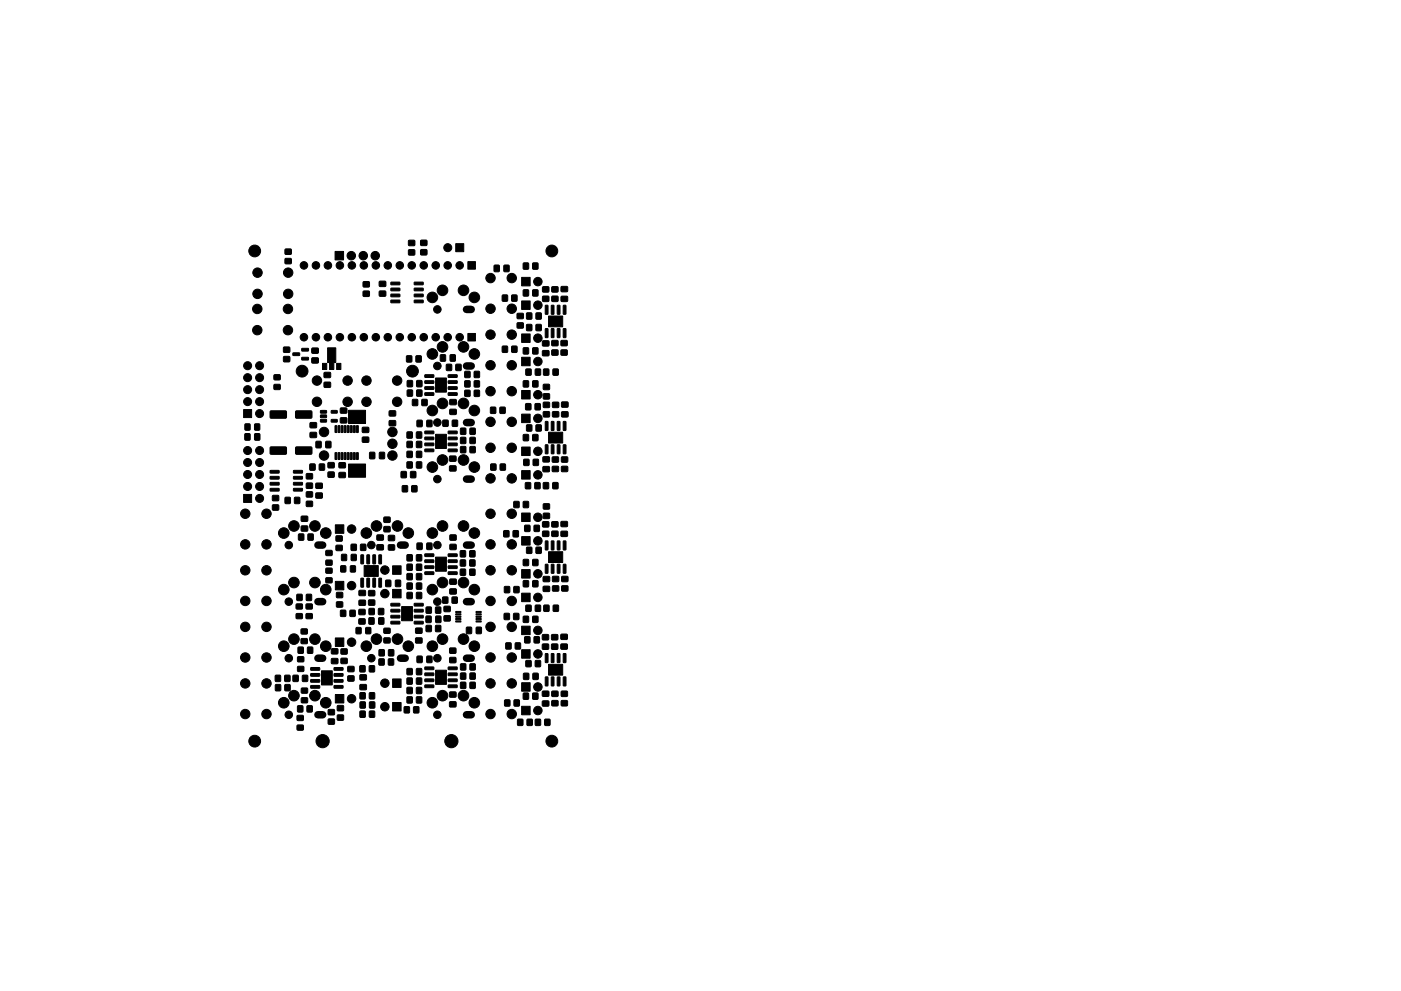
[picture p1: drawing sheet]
<svg xmlns="http://www.w3.org/2000/svg" width="297mm" height="210mm" viewBox="0 0 297 210" stroke-linecap="round" stroke-linejoin="round" font-family="sans-serif">
<g fill="#000" stroke="#000" stroke-width=".21">
<path d="M60.5 52.9h1.2v1h-1.2zM60.5 54.9h1.2v1h-1.2zM71 53.3h1.8v1.8h-1.8zM80.4 59.7h1.4v1h-1.4zM86.6 51h1.3v1.1h-1.3zM86.6 53h1.3v1.1h-1.3zM89.2 51h1.3v1.1h-1.3zM89.2 53h1.3v1.1h-1.3zM96.6 51.7h1.7v1.7h-1.7zM99.2 55.5h1.6v1.6h-1.6zM104.8 56.3h1v1.3h-1zM106.9 56.3h1v1.3h-1z"/>
<path d="M111 55.8h1v1.3h-1zM113 55.8h1v1.3h-1zM60.1 73.7h1.3v1h-1.3zM60.1 75.7h1.3v1h-1.3zM62.1 74.9h1.4v.5h-1.3zM64 73.9h1.3l.1 .5-1.4 .1zM64 75.8h1.3l.1 .5-1.4 .1zM66.1 73.9h1.4v1h-1.4zM66.1 76h1.4v1h-1.4zM68.4 77.1h.9v1.3h-.9zM68.7 79h1.4v1.1h-1.4zM69.5 73.8h1.7v3.1h-.4v1.5h-.9v-1.5h-.4z"/>
<path d="M71.4 77.1h.9v1.3h-.9zM77 61.8h1.3v1.1h-1.3zM77 59.8h1.3v1.1h-1.3zM80.4 61.8h1.4v1h-1.4zM82.9 63.7h1.8l.1 .5h-1.9zM82.9 62.4h1.8l.1 .5-1.9 .1zM82.9 61.2l1.8-.1 .1 .5-1.9 .1zM82.9 59.9h1.8l.1 .5h-1.9zM86.2 75.5h1.1v1.3h-1.1zM88.2 75.5h1.1v1.3h-1.1zM87.8 59.9h1.9v.5h-1.8zM87.8 61.2l1.9-.1v.5l-1.8 .1z"/>
<path d="M87.8 62.4h1.9v.5l-1.8 .1zM87.8 63.7h1.9v.5h-1.8zM90.1 79.5h1.8l.1 .5-1.9 .1zM93.4 75.3h1v1.3h-1zM95 79.5h1.9v.5l-1.8 .1zM94.7 77.3h1v1.3h-1zM95.5 75.3h1v1.3h-1zM96.7 77.3h1v1.3h-1zM98.6 78.8h1v1.3h-1zM100.6 78.8h1v1.3h-1zM99.2 70.7h1.6v1.6h-1.6zM106.5 62.6h1.1v1.3h-1.1z"/>
<path d="M106.5 73.5h1.1v1.2h-1.1zM108.5 62.6h1.1v1.3h-1.1zM108.5 73.5h1.1v1.2h-1.1zM109.7 68.5h1.2v1.1h-1.2zM109.7 66.5h1.2v1.1h-1.2zM110.6 58.8h1.8v1.8h-1.8zM110.6 70.8h1.8v1.8h-1.8zM110.6 63.8h1.8v1.8h-1.8zM110.6 75.8h1.8v1.8h-1.8zM111.5 78.3h1.1v1.3h-1.1zM111.7 68.9h1v1.2h-1zM111 61.5h1v1.3h-1z"/>
<path d="M111 73.8h1v1.3h-1zM111.7 66.4h1v1.3h-1zM113.5 78.3h1.1v1.3h-1.1zM113.7 68.9h1v1.2h-1zM113 61.5h1v1.3h-1zM113 73.8h1v1.3h-1zM113.7 66.4h1v1.3h-1zM115.1 62.9h1.2v1h-1.2zM115.1 60.9h1.2v1h-1.2zM115.6 64.8h.6l-.1 1.9-.5-.1zM115.6 69.7l.6 .1-.1 1.8h-.5zM115 72.3h1.4v1.1h-1.4z"/>
<path d="M115 74.4h1.4v1.1h-1.4zM116.3 67.1h3v2.2h-3zM115.3 78.3h1v1.3h-1zM117 62.9h1.3v1h-1.3zM117 60.9h1.3v1h-1.3zM116.9 64.8h.6l-.1 1.9-.5-.1zM116.9 69.7l.6 .1-.1 1.8h-.5zM117 72.3h1.3v1h-1.3zM117 74.3h1.3v1h-1.3zM117.3 78.3h1v1.3h-1zM118.2 64.8h.5l-.1 1.9-.5-.1zM118.2 69.7l.5 .1-.1 1.8h-.5z"/>
<path d="M119.4 64.8h.6l-.1 1.9-.5-.1zM119.4 69.7l.6 .1-.1 1.8h-.5zM119 72.3h1.2v1h-1.2zM119 74.3h1.2v1h-1.2zM119 60.8h1.3v1.1h-1.3zM119 62.9h1.3v1h-1.3zM51.6 86.9h1.7v1.7h-1.7zM51.9 92h1.1v1.4h-1.1zM52 90h1v1.2h-1zM54 90h1v1.2h-1zM54 92h1.1v1.4h-1.1zM57.3 99.8h1.8l.1 .5-1.9 .1z"/>
<path d="M57.3 94.9l3.3-.1 .1 .2v1.2l-.2 .2h-3.1l-.1-.3zM58.1 81.6h1.3v1h-1.3zM58.1 79.5h1.3v1.1h-1.3zM57.3 87.2h3.3l.1 .2v1.2l-.2 .1h-3.1l-.1-.2zM62.2 99.8h1.9v.5l-1.8 .1zM62.7 94.9l3.3-.1 .1 .2v1.2l-.2 .2h-3.1l-.1-.3zM65.7 98.5h1.1v1.2h-1.1zM62.7 87.2h3.3l.1 .2v1.2l-.2 .1h-3.1l-.1-.2zM65.8 89.7h1.3v1h-1.3zM65.8 91.8h1.3v1h-1.3zM67.7 98.5h1.1v1.2h-1.1zM68 89h1.2v.5l-1.2 .1z"/>
<path d="M68 88.1l1.2-.1v.5l-1.2 .1zM68 87.1h1.2v.5l-1.2 .1zM67 93.7h1.1v1.3h-1.1zM69.6 98.2h1.2v1h-1.2zM68.7 81.1h1.4v1.1h-1.4zM69.1 93.7h1v1.3h-1zM70.2 87.1h1.2l.1 .5-1.2 .1zM70.2 89h1.2l.1 .5-1.2 .1zM71.1 96.1h.3v1.4l-.4-.1zM71.1 90.3l.3 .1v1.4l-.4-.1zM71.7 96.1h.4l-.1 1.4-.3-.1zM71.7 90.3l.4 .1-.1 1.4-.3-.1z"/>
<path d="M72.4 96.1h.3v1.4l-.4-.1zM72.4 90.3l.3 .1v1.4l-.4-.1zM71.9 98.2h1.3v1h-1.3zM73 96.1h.4l-.1 1.4-.3-.1zM73 90.3l.4 .1-.1 1.4-.3-.1zM72.2 86.6h1.3v1h-1.3zM72.2 88.7h1.3v1h-1.3zM73.7 96.1h.3v1.4l-.4-.1zM73.7 90.3l.3 .1v1.4l-.4-.1zM74.3 96.1h.4l-.1 1.4-.3-.1zM74.3 90.3l.4 .1-.1 1.4-.3-.1zM75 96.1h.3v1.4l-.4-.1z"/>
<path d="M75 90.3l.3 .1v1.4l-.4-.1zM75.6 96.1h.4l-.1 1.4-.3-.1zM75.6 90.3l.4 .1-.1 1.4-.3-.1zM73.9 87h3.6v2.8h-3.6zM76.8 90.7h1.4v1h-1.4zM76.8 92.8h1.4v1h-1.4zM78.4 96h1v1.3h-1zM80.5 96h1v1.3h-1zM82.5 89.3h1.4v1h-1.4zM82.5 87.2h1.4v1h-1.4zM86.3 95.8h1.1v1.2h-1.1zM86.3 98h1.1v1.3h-1.1z"/>
<path d="M86.3 91.7h1.1v1.2h-1.1zM86.3 93.7h1.1v1.2h-1.1zM86.4 82.8h1v1.2h-1zM86.4 80.8h1v1.2h-1zM88.4 89.2h1.1v1.3h-1.1zM87.5 84.8h1v1.2h-1zM88.3 95.8h1.1v1.2h-1.1zM88.3 98h1.1v1.3h-1.1zM88.3 91.7h1.1v1.2h-1.1zM88.3 93.7h1.1v1.2h-1.1zM88.4 82.8h1v1.2h-1zM88.4 80.8h1v1.2h-1z"/>
<path d="M90.1 95.3h1.8l.1 .5h-1.9zM90.1 94h1.8l.1 .5-1.9 .1zM90.1 92.8l1.8-.1 .1 .5-1.9 .1zM90.1 91.5h1.8l.1 .5h-1.9zM90.1 83.3h1.8l.1 .5-1.9 .1zM90.1 82.1l1.8-.1 .1 .5-1.9 .1zM90.1 80.8h1.8l.1 .5-1.9 .1zM90.5 89.2h1.1v1.3h-1.1zM89.5 84.8h1v1.2h-1zM92.4 92.1h2.2v3h-2.2zM92.4 80.2h2.2v3h-2.2zM95 91.5h1.9v.5h-1.8z"/>
<path d="M95 92.8l1.9-.1v.5l-1.8 .1zM95 94h1.9v.5l-1.8 .1zM95 95.3h1.9v.5h-1.8zM95 80.8h1.9v.5l-1.8 .1zM95 82.1l1.9-.1v.5l-1.8 .1zM95 83.3h1.9v.5l-1.8 .1zM93.9 89.2h1.1v1.2h-1.1zM95.3 96.8h1.4v1h-1.4zM95.3 98.9h1.4v1h-1.4zM95.4 84.8h1.3v1h-1.3zM95.4 86.9h1.3v1h-1.3zM95.9 89.2h1.1v1.2h-1.1z"/>
<path d="M97.7 90.9h1v1.2h-1zM97.7 92.8h1v1.3h-1zM97.7 94.8h1v1.2h-1zM98.6 80.8h1v1.3h-1zM99.7 90.9h1v1.2h-1zM99.7 92.8h1v1.3h-1zM99.7 94.8h1v1.2h-1zM98.6 82.8h1v1.3h-1zM100.6 80.8h1v1.3h-1zM100.6 82.8h1v1.3h-1zM104 86.4h1.1v1.3h-1.1zM104.1 98.5h1v1.2h-1z"/>
<path d="M106 86.4h1.1v1.3h-1.1zM106.1 98.5h1v1.2h-1zM110.6 87.9h1.8v1.8h-1.8zM110.6 94.8h1.8v1.8h-1.8zM110.6 82.8h1.8v1.8h-1.8zM111 92.2h1v1.3h-1zM111 80.8h1v1.3h-1zM111.5 85.7h1v1.2h-1zM111.1 97.5h1v1.2h-1zM111.7 90.2h1v1.2h-1zM113 92.2h1v1.3h-1zM113 80.8h1v1.3h-1z"/>
<path d="M113.5 85.7h1v1.2h-1zM113.1 97.5h1v1.2h-1zM113.7 90.2h1v1.2h-1zM115.2 83.6h1.3v1h-1.3zM115.2 81.6h1.3v1h-1.3zM115.2 87.4h1.3v1h-1.3zM115.2 85.4h1.3v1h-1.3zM115.6 89.4l.6 .1-.1 1.8h-.5zM115.6 94.4h.6l-.1 1.9-.5-.1zM115.1 96.9h1.4v1.1h-1.4zM115.1 99h1.4v1.1h-1.4zM116.3 91.7h3v2.3h-3z"/>
<path d="M116.9 89.4l.6 .1-.1 1.8h-.5zM116.9 94.4h.6l-.1 1.9-.5-.1zM117.2 87.4h1.2v1h-1.2zM117.2 85.4h1.2v1h-1.2zM117.1 97h1.3v1h-1.3zM117.1 99h1.3v1h-1.3zM118.2 89.4l.5 .1-.1 1.8h-.5zM118.2 94.4h.5l-.1 1.9-.5-.1zM119.4 89.4l.6 .1-.1 1.8h-.5zM119.4 94.4h.6l-.1 1.9-.5-.1zM119.1 97h1.2v1h-1.2zM119.1 99h1.2v1h-1.2z"/>
<path d="M119.1 85.3h1.3v1.1h-1.3zM119.1 87.4h1.3v1h-1.3zM51.6 104.9h1.7v1.7h-1.7zM57.3 103.6h1.8l.1 .5-1.9 .1zM57.3 102.4l1.8-.1 .1 .5-1.9 .1zM57.3 101.1h1.8l.1 .5-1.9 .1zM57.8 105.1h1.3v1.1h-1.3zM57.8 107.1h1.3v1.1h-1.3zM60.5 105.5h1v1.3h-1zM62.2 101.1h1.9v.5l-1.8 .1zM62.2 102.4l1.9-.1v.5l-1.8 .1zM62.2 103.6h1.9v.5l-1.8 .1z"/>
<path d="M62.5 105.5h1v1.3h-1zM63.3 113.3h1.1v1.3h-1.1zM63.9 109.5h1.3v1.1h-1.3zM63.9 111.6h1.3v1.1h-1.3zM65 102.5h1.2v1.1h-1.2zM65 100.5h1.2v1.1h-1.2zM65.3 113.3h1.1v1.3h-1.1zM65 104.4h1.2v1h-1.2zM65 106.4h1.2v1h-1.2zM67 102.5h1.3v1.1h-1.3zM67 104.6h1.3v1.1h-1.3zM69.1 118.9h1.3v1h-1.3z"/>
<path d="M69.1 116.8h1.3v1h-1.3zM69.6 100.2h1.2v1h-1.2zM71.1 111.3h1.8v1.8h-1.8zM71.3 115.7h1.2v1.1h-1.2zM71.3 113.7h1.2v1.1h-1.2zM71.9 100.3h1.3v1h-1.3zM72.4 117.6h1.1v1.3h-1.1zM74.5 115.5h1v1.3h-1zM74.5 117.6h1v1.3h-1zM76.5 115.5h1v1.3h-1zM76.5 117.7l.6 .1-.1 1.8h-.5zM73.9 98.4h3.6v2.8h-3.6z"/>
<path d="M77.8 117.7l.6 .1-.1 1.8h-.5zM79.1 117.7l.5 .1-.1 1.8h-.5zM79.9 115.6h1.4v1h-1.4zM79.9 113.5h1.4v1.1h-1.4zM80.3 117.7l.6 .1-.1 1.8h-.5zM81.4 109.7h1.3v1.1h-1.3zM81.4 111.7h1.3v1.1h-1.3zM82.4 115.6h1.2v1.1h-1.2zM82.4 113.6h1.2v1.1h-1.2zM85.1 100.1h1v1.2h-1zM85.3 103.1h1.1v1.2h-1.1zM86.3 117.7h1.1v1.3h-1.1z"/>
<path d="M87.1 100.1h1v1.2h-1zM88.4 115.2h1.1v1.4h-1.1zM87.3 103.1h1.1v1.2h-1.1zM88.3 117.7h1.1v1.3h-1.1zM90.1 118.8h1.8l.1 .5-1.9 .1zM90.1 117.5h1.8l.1 .5-1.9 .1zM90.5 115.2h1.1v1.4h-1.1zM95 117.5h1.9v.5l-1.8 .1zM95 118.8h1.9v.5l-1.8 .1zM95.4 115.5h1.3v1.1h-1.3zM95.4 113.5h1.3v1.1h-1.3zM97.6 118.8h1.1v1.3h-1.1z"/>
<path d="M97.6 116.9h1.1v1.2h-1.1zM99.6 118.8h1.1v1.3h-1.1zM99.6 116.9h1.1v1.2h-1.1zM106.8 112.6h1.1v1.3h-1.1zM108.8 112.6h1.1v1.3h-1.1zM109 106.4h1v1.3h-1zM110.6 99.8h1.8v1.8h-1.8zM110.6 113.8h1.8v1.8h-1.8zM110.6 108.8h1.8v1.8h-1.8zM111.3 111.5h1v1.2h-1zM111.4 102.4h1.1v1.3h-1.1zM111 118.7h1v1.3h-1z"/>
<path d="M111 106.4h1v1.3h-1zM111.7 116.1h1v1.3h-1zM113.3 111.5h1v1.2h-1zM113.4 102.4h1.1v1.3h-1.1zM113 118.7h1v1.3h-1zM113.7 116.1h1v1.3h-1zM115.1 112.7h1.2v1.1h-1.2zM115.1 110.7h1.2v1.1h-1.2zM115.2 108.9h1.3v1.1h-1.3zM115.2 106.9h1.3v1.1h-1.3zM115.6 114.8h.6l-.1 1.9-.5-.1zM115.6 119.7l.6 .1-.1 1.8h-.5z"/>
<path d="M116.3 117.1h3v2.2h-3zM115.2 102.4h1.1v1.3h-1.1zM117 112.7h1.3v1.1h-1.3zM117 110.7h1.3v1.1h-1.3zM116.9 114.8h.6l-.1 1.9-.5-.1zM116.9 119.7l.6 .1-.1 1.8h-.5zM117.2 102.4h1.1v1.3h-1.1zM118.2 114.8h.5l-.1 1.9-.5-.1zM118.2 119.7l.5 .1-.1 1.8h-.5zM119.4 114.8h.6l-.1 1.9-.5-.1zM119.4 119.7l.6 .1-.1 1.8h-.5zM119 110.7h1.3v1h-1.3z"/>
<path d="M119 112.7h1.3v1.1h-1.3zM63 126.1h1v1.3h-1zM63.2 137.3h1.1v1.3h-1.1zM62.8 128.2h1.3v1h-1.3zM62.8 130.2h1.3v1h-1.3zM63.9 135.5h1.2v1h-1.2zM63.9 133.5h1.2v1h-1.2zM65 126.1h1v1.3h-1zM64.9 130.2h1.3v1h-1.3zM64.9 128.2h1.3v1h-1.3zM65.2 137.3h1.1v1.3h-1.1zM69.1 122.6h1.3v1h-1.3z"/>
<path d="M69.1 120.6h1.3v1h-1.3zM71.1 135.3h1.8v1.8h-1.8zM71.1 123.3h1.8v1.8h-1.8zM70.3 137.7h1.3v1h-1.3zM70.3 139.7h1.3v1.1h-1.3zM71.4 127.7h1.2v1.1h-1.2zM71.4 125.7h1.2v1.1h-1.2zM72.2 129.5h1.1v1.3h-1.1zM72.3 120.1h1v1.2h-1zM72.3 137.7h1.3v1.1h-1.3zM74.2 129.5h1.1v1.3h-1.1zM74.3 120.1h1v1.2h-1z"/>
<path d="M76.1 131.3h1.3v1.1h-1.3zM76.1 129.3h1.3v1.1h-1.3zM76.1 127.4h1.4v1h-1.4zM76.1 125.3h1.4v1h-1.4zM75.5 133.2h1v1.2h-1zM76.5 122.7h.6l-.1 1.9-.5-.1zM77.8 122.7h.6l-.1 1.9-.5-.1zM78.2 131.1h1.1v1.3h-1.1zM77.6 133.2h1v1.2h-1zM79.1 122.7h.5l-.1 1.9-.5-.1zM78.2 125.3h1.2v1.1h-1.2zM78.2 127.3h1.2v1.1h-1.2z"/>
<path d="M78.3 129.1h1v1.3h-1zM77.2 120h3v2.3h-3zM80.3 131.1h1.1v1.3h-1.1zM80.4 139.8h1v1.3h-1zM80.3 122.7h.6l-.1 1.9-.5-.1zM80.3 129.1h1v1.3h-1zM80.4 137.9h1.1v1.2h-1.1zM81.4 135.4h1.3v1h-1.3zM81.4 133.3h1.3v1h-1.3zM81.8 123.1h1v1.3h-1zM82.4 139.8h1v1.3h-1zM82.4 137.9h1.1v1.2h-1.1z"/>
<path d="M83.9 123.1h1v1.3h-1zM82.9 131.8h1.8l.1 .5-1.9 .1zM82.9 130.6l1.8-.1 .1 .5-1.9 .1zM82.9 129.3h1.8l.1 .5-1.9 .1zM82.9 128h1.8l.1 .5-1.9 .1zM83.2 120h1.8v1.8h-1.8zM83.2 125h1.8v1.8h-1.8zM86.3 125.7h1.1v1.3h-1.1zM85.2 128.7h2.2v3h-2.2zM86.3 121.7h1.1v1.3h-1.1zM86.3 119.7h1.1v1.3h-1.1zM86.3 123.7h1.1v1.3h-1.1z"/>
<path d="M88.3 125.7h1.1v1.3h-1.1zM88.1 135.4h1.4v1h-1.4zM88.1 133.3h1.4v1h-1.4zM88.4 139.2h1.1v1.4h-1.1zM88.3 121.7h1.1v1.3h-1.1zM88.3 119.7h1.1v1.3h-1.1zM88.3 123.7h1.1v1.3h-1.1zM87.8 128h1.9v.5l-1.8 .1zM87.8 129.3h1.9v.5l-1.8 .1zM87.8 130.6l1.9-.1v.5l-1.8 .1zM87.8 131.8h1.9v.5l-1.8 .1zM90.1 121.3h1.8l.1 .5-1.9 .1z"/>
<path d="M90.1 120.1l1.8-.1 .1 .5-1.9 .1zM90.3 130.7h1.1v1.4h-1.1zM90.4 132.7h1v1.3h-1zM90.5 139.2h1.1v1.4h-1.1zM90.4 128.8h1v1.3h-1zM92.4 132.7h1v1.3h-1zM92.4 130.7h1.1v1.4h-1.1zM92.4 118.2h2.2v3h-2.2zM92.4 128.8h1v1.3h-1zM93.9 126.7h1v1.3h-1zM94.2 130.7h1.2v1h-1.2zM94.2 128.7h1.2v1h-1.2z"/>
<path d="M95 120.1l1.9-.1v.5l-1.8 .1zM95 121.3h1.9v.5l-1.8 .1zM95.4 137.5h1.2v1.1h-1.2zM95.9 126.7h1v1.3h-1zM95.4 122.9h1.3v1h-1.3zM95.4 125h1.3v1h-1.3zM96.6 131.7h1.1v.3h-1.1zM96.6 131.2h1.1v.3h-1.1zM96.6 130.7h1.1v.3h-1.1zM96.6 130.2h1.1v.3h-1.1zM96.6 129.7h1.1v.3h-1.1zM97.6 120.8h1.1v1.2h-1.1z"/>
<path d="M99.6 120.8h1.1v1.2h-1.1zM98.9 133.1h1.1v1.3h-1.1zM100.9 129.7h1.1v.3h-1.1zM100.9 130.2h1.1v.3h-1.1zM100.9 130.7h1.1v.3h-1.1zM100.9 131.2h1.1v.3h-1.1zM100.9 131.7h1.1v.3h-1.1zM101 133.1h1v1.3h-1zM107 124.5h1v1.2h-1zM107.3 136.4h1v1.3h-1zM106.9 130.2h1.1v1.2h-1.1zM109 124.5h1v1.2h-1z"/>
<path d="M109.3 136.4h1v1.3h-1zM108.9 130.2h1.1v1.2h-1.1zM110.6 137.8h1.8v1.8h-1.8zM110.6 120.8h1.8v1.8h-1.8zM110.6 132.8h1.8v1.8h-1.8zM110.6 125.8h1.8v1.8h-1.8zM111 123.2h1v1.3h-1zM111.5 128.4h1.1v1.3h-1.1zM111 130.8h1v1.2h-1zM111.3 135.1h1v1.3h-1zM113 123.2h1v1.3h-1zM113.5 128.4h1.1v1.3h-1.1z"/>
<path d="M113 130.8h1v1.2h-1zM113.3 135.1h1v1.3h-1zM115 136.7h1.3v1h-1.3zM115 134.7h1.3v1h-1.3zM115.6 138.7h.6l-.1 1.9-.5-.1zM115.2 122.3h1.3v1.1h-1.3zM115.2 124.4h1.3v1.1h-1.3zM115.3 128.4h1.1v1.3h-1.1zM117 136.7h1.2v1h-1.2zM117 134.7h1.2v1h-1.2zM116.9 138.7h.6l-.1 1.9-.5-.1zM117.2 122.3h1.2v1.1h-1.2z"/>
<path d="M117.2 124.3h1.2v1.1h-1.2zM117.3 128.4h1.1v1.3h-1.1zM118.2 138.7h.5l-.1 1.9-.5-.1zM119.4 138.7h.6l-.1 1.9-.5-.1zM118.9 134.6h1.4v1h-1.4zM118.9 136.7h1.4v1h-1.4zM119.1 122.3h1.3v1.1h-1.3zM119.1 124.3h1.3v1.1h-1.3zM58.4 143.3h1.1v1.3h-1.1zM58.4 145.3h1.1v1.2h-1.1zM60.4 143.3h1.1v1.3h-1.1zM60.4 145.3h1.1v1.2h-1.1z"/>
<path d="M62.1 143.3h1.1v1.3h-1.1zM63.1 149.8h1.1v1.2h-1.1zM63.1 141.4h1.3v1h-1.3zM63.1 139.4h1.3v1h-1.3zM64.1 143.3h1.1v1.3h-1.1zM63 151.8h1.3v1h-1.3zM63 153.9h1.3v1h-1.3zM63.9 146h1.3v1h-1.3zM63.9 148.1h1.3v1h-1.3zM65.1 149.8h1.1v1.2h-1.1zM65.9 145.5l1.8-.1 .1 .5-1.9 .1zM65.9 144.2h1.8l.1 .5h-1.9z"/>
<path d="M65.9 142.9h1.8l.1 .5-1.9 .1zM65.9 141.7l1.8-.1 .1 .5-1.9 .1zM68.2 142.3h2.2v3h-2.2zM69.6 150.6h1.3v1h-1.3zM69.6 152.6h1.3v1h-1.3zM71.1 147.3h1.8v1.8h-1.8zM71.5 151.7h1.3v1.1h-1.3zM71.5 149.7h1.3v1.1h-1.3zM72.3 139.7h1.3v1.1h-1.3zM70.8 141.7l1.9-.1v.5l-1.8 .1zM70.8 142.9h1.9v.5l-1.8 .1zM70.8 144.2h1.9v.5h-1.8z"/>
<path d="M70.8 145.5l1.9-.1v.5l-1.8 .1zM73.8 143.4h1.2v1.1h-1.2zM73.8 141.4h1.2v1.1h-1.2zM76.3 147h1.1v1.3h-1.1zM76.3 150.9h1.1v1.3h-1.1zM76.4 148.9h1v1.3h-1zM76.3 145.3h1.4v1h-1.4zM76.3 143.2h1.4v1h-1.4zM76.3 141.3h1.1v1.2h-1.1zM78.3 147h1.1v1.3h-1.1zM78.3 150.9h1.1v1.3h-1.1zM78.4 148.9h1v1.3h-1z"/>
<path d="M78.3 141.3h1.1v1.2h-1.1zM83.2 149h1.8v1.8h-1.8zM83.2 144h1.8v1.8h-1.8zM85.7 150h1.1v1.2h-1.1zM86.3 143.9h1.1v1.2h-1.1zM86.3 141.9h1.1v1.2h-1.1zM86.3 145.9h1.1v1.2h-1.1zM86.3 147.9h1.1v1.2h-1.1zM87.7 150h1.1v1.2h-1.1zM88.3 143.9h1.1v1.2h-1.1zM88.3 141.9h1.1v1.2h-1.1zM88.3 145.9h1.1v1.2h-1.1z"/>
<path d="M88.3 147.9h1.1v1.2h-1.1zM90.1 145.3h1.8l.1 .5-1.9 .1zM90.1 144.1l1.8-.1 .1 .5-1.9 .1zM90.1 142.8h1.8l.1 .5-1.9 .1zM90.1 141.5h1.8l.1 .5-1.9 .1zM92.4 142.2h2.2v3h-2.2zM95 141.5h1.9v.5l-1.8 .1zM95 142.8h1.9v.5l-1.8 .1zM95 144.1l1.9-.1v.5l-1.8 .1zM95 145.3h1.9v.5l-1.8 .1zM95.4 139.5h1.2v1.1h-1.2zM95.3 146.8h1.4v1.1h-1.4z"/>
<path d="M95.3 148.9h1.4v1.1h-1.4zM97.7 144.8h1v1.2h-1zM97.7 142.8h1v1.3h-1zM97.7 140.9h1v1.2h-1zM99.7 144.8h1v1.2h-1zM99.7 142.8h1v1.3h-1zM99.7 140.9h1v1.2h-1zM107 148.5h1.1v1.3h-1.1zM109 148.5h1.1v1.3h-1.1zM109.8 152.6h1v1.3h-1zM110.6 144.8h1.8v1.8h-1.8zM110.6 149.8h1.8v1.8h-1.8z"/>
<path d="M111 147.1h1v1.2h-1zM111.5 140.2h1.1v1.2h-1.1zM111.8 152.6h1v1.3h-1zM111 142.9h1.1v1.2h-1.1zM113 147.1h1v1.2h-1zM113.5 140.2h1.1v1.2h-1.1zM113 142.9h1.1v1.2h-1.1zM113.5 152.6h1.1v1.3h-1.1zM115.6 143.6l.6 .1-.1 1.8h-.5zM115 146.7h1.3v1h-1.3zM115 148.7h1.3v1.1h-1.3zM116.3 141h3v2.2h-3z"/>
<path d="M115.5 152.6h1.1v1.3h-1.1zM116.9 143.6l.6 .1-.1 1.8h-.5zM117 146.7h1.3v1h-1.3zM117 148.7h1.3v1h-1.3zM118.2 143.6l.5 .1-.1 1.8h-.5zM119.4 143.6l.6 .1-.1 1.8h-.5zM119 146.7h1.3v1h-1.3zM119 148.7h1.3v1h-1.3z"/>
<circle cx="54" cy="53.2" r="1.25"/>
<circle cx="54.6" cy="57.8" r="1"/>
<circle cx="61.1" cy="57.8" r="1"/>
<circle cx="64.4" cy="56.3" r=".8"/>
<circle cx="67" cy="56.3" r=".8"/>
<circle cx="69.5" cy="56.3" r=".8"/>
<circle cx="72.1" cy="56.3" r=".8"/>
<circle cx="74.5" cy="54.2" r=".9"/>
<circle cx="74.6" cy="56.3" r=".8"/>
<circle cx="77" cy="54.2" r=".9"/>
<circle cx="77.1" cy="56.3" r=".8"/>
<circle cx="79.6" cy="54.2" r=".9"/>
<circle cx="79.7" cy="56.3" r=".8"/>
<circle cx="82.2" cy="56.3" r=".8"/>
<circle cx="84.8" cy="56.3" r=".8"/>
<circle cx="87.3" cy="56.3" r=".8"/>
<circle cx="89.8" cy="56.3" r=".8"/>
<circle cx="92.4" cy="56.3" r=".8"/>
<circle cx="94.9" cy="56.3" r=".8"/>
<circle cx="94.9" cy="52.5" r=".85"/>
<circle cx="97.5" cy="56.3" r=".8"/>
<circle cx="104" cy="59" r="1"/>
<circle cx="108.5" cy="59" r="1"/>
<circle cx="114" cy="59.7" r=".9"/>
<circle cx="117" cy="53.2" r="1.25"/>
<circle cx="52.5" cy="77.6" r=".85"/>
<circle cx="54.5" cy="65.5" r="1"/>
<circle cx="54.5" cy="70" r="1"/>
<circle cx="54.6" cy="62.3" r="1"/>
<circle cx="55" cy="77.6" r=".85"/>
<circle cx="61" cy="65.5" r="1"/>
<circle cx="61" cy="70" r="1"/>
<circle cx="61.1" cy="62.3" r="1"/>
<circle cx="64" cy="78.7" r="1.25"/>
<circle cx="64.4" cy="71.5" r=".8"/>
<circle cx="67" cy="71.5" r=".8"/>
<circle cx="69.5" cy="71.5" r=".8"/>
<circle cx="72.1" cy="71.5" r=".8"/>
<circle cx="74.6" cy="71.5" r=".8"/>
<circle cx="77.1" cy="71.5" r=".8"/>
<circle cx="79.7" cy="71.5" r=".8"/>
<circle cx="82.2" cy="71.5" r=".8"/>
<circle cx="84.8" cy="71.5" r=".8"/>
<circle cx="87.3" cy="71.5" r=".8"/>
<circle cx="87.4" cy="78.7" r="1.25"/>
<circle cx="89.8" cy="71.5" r=".8"/>
<circle cx="91.7" cy="75.1" r="1.13"/>
<circle cx="91.7" cy="63.1" r="1.13"/>
<circle cx="92.4" cy="71.5" r=".8"/>
<circle cx="92.7" cy="77.6" r=".8"/>
<circle cx="92.7" cy="65.6" r=".8"/>
<circle cx="93.8" cy="61.6" r="1.12"/>
<circle cx="93.8" cy="73.6" r="1.13"/>
<circle cx="94.9" cy="71.5" r=".8"/>
<circle cx="97.5" cy="71.5" r=".8"/>
<circle cx="98.3" cy="61.6" r="1.12"/>
<circle cx="98.3" cy="73.6" r="1.13"/>
<circle cx="100.6" cy="75.1" r="1.12"/>
<circle cx="100.6" cy="63.1" r="1.12"/>
<circle cx="104" cy="65.5" r="1"/>
<circle cx="104" cy="77.5" r="1"/>
<circle cx="104" cy="71" r="1"/>
<circle cx="108.5" cy="65.5" r="1"/>
<circle cx="108.5" cy="77.5" r="1"/>
<circle cx="108.5" cy="71" r="1"/>
<circle cx="114" cy="71.7" r=".9"/>
<circle cx="114" cy="64.7" r=".9"/>
<circle cx="114" cy="76.7" r=".9"/>
<circle cx="52.5" cy="95.6" r=".85"/>
<circle cx="52.5" cy="98.1" r=".85"/>
<circle cx="52.5" cy="80.1" r=".85"/>
<circle cx="52.5" cy="82.7" r=".85"/>
<circle cx="52.5" cy="85.2" r=".85"/>
<circle cx="55" cy="98.1" r=".85"/>
<circle cx="55" cy="95.6" r=".85"/>
<circle cx="55" cy="87.7" r=".85"/>
<circle cx="55" cy="85.2" r=".85"/>
<circle cx="55" cy="80.1" r=".85"/>
<circle cx="55" cy="82.7" r=".85"/>
<circle cx="67.2" cy="85.2" r="1"/>
<circle cx="67.2" cy="80.7" r="1"/>
<circle cx="68.7" cy="91.6" r="1"/>
<circle cx="68.7" cy="96.6" r="1"/>
<circle cx="73.7" cy="85.2" r="1"/>
<circle cx="73.7" cy="80.7" r="1"/>
<circle cx="77.7" cy="85.2" r="1"/>
<circle cx="77.7" cy="80.7" r="1"/>
<circle cx="83.2" cy="94.1" r="1"/>
<circle cx="83.2" cy="96.6" r="1"/>
<circle cx="83.2" cy="91.6" r="1"/>
<circle cx="84.2" cy="85.2" r="1"/>
<circle cx="84.2" cy="80.7" r="1"/>
<circle cx="91.7" cy="87.1" r="1.13"/>
<circle cx="91.7" cy="99.1" r="1.13"/>
<circle cx="92.7" cy="89.6" r=".8"/>
<circle cx="93.8" cy="97.6" r="1.12"/>
<circle cx="93.8" cy="85.6" r="1.13"/>
<circle cx="98.3" cy="97.6" r="1.12"/>
<circle cx="98.3" cy="85.6" r="1.13"/>
<circle cx="100.6" cy="87.1" r="1.12"/>
<circle cx="100.6" cy="99.1" r="1.12"/>
<circle cx="104" cy="89.5" r="1"/>
<circle cx="104" cy="83" r="1"/>
<circle cx="104" cy="95" r="1"/>
<circle cx="108.5" cy="89.5" r="1"/>
<circle cx="108.5" cy="83" r="1"/>
<circle cx="108.5" cy="95" r="1"/>
<circle cx="114" cy="88.8" r=".9"/>
<circle cx="114" cy="83.7" r=".9"/>
<circle cx="114" cy="95.7" r=".9"/>
<circle cx="52" cy="109" r="1"/>
<circle cx="52" cy="115.5" r="1"/>
<circle cx="52.5" cy="103.2" r=".85"/>
<circle cx="52.5" cy="100.7" r=".85"/>
<circle cx="55" cy="103.2" r=".85"/>
<circle cx="55" cy="105.7" r=".85"/>
<circle cx="55" cy="100.7" r=".85"/>
<circle cx="56.5" cy="109" r="1"/>
<circle cx="56.5" cy="115.5" r="1"/>
<circle cx="60.2" cy="113.1" r="1.12"/>
<circle cx="61.2" cy="115.6" r=".8"/>
<circle cx="62.3" cy="111.6" r="1.12"/>
<circle cx="66.8" cy="111.6" r="1.12"/>
<circle cx="69.1" cy="113.1" r="1.12"/>
<circle cx="74.5" cy="112.2" r=".9"/>
<circle cx="77.7" cy="113.1" r="1.12"/>
<circle cx="78.7" cy="115.6" r=".8"/>
<circle cx="79.8" cy="111.6" r="1.12"/>
<circle cx="84.3" cy="111.6" r="1.12"/>
<circle cx="86.6" cy="113.1" r="1.12"/>
<circle cx="91.7" cy="113.1" r="1.13"/>
<circle cx="92.7" cy="115.6" r=".8"/>
<circle cx="92.7" cy="101.6" r=".8"/>
<circle cx="93.8" cy="111.6" r="1.12"/>
<circle cx="98.3" cy="111.6" r="1.12"/>
<circle cx="100.6" cy="113.1" r="1.12"/>
<circle cx="104" cy="101.5" r="1"/>
<circle cx="104" cy="109" r="1"/>
<circle cx="104" cy="115.5" r="1"/>
<circle cx="108.5" cy="101.5" r="1"/>
<circle cx="108.5" cy="109" r="1"/>
<circle cx="108.5" cy="115.5" r="1"/>
<circle cx="114" cy="100.7" r=".9"/>
<circle cx="114" cy="109.7" r=".9"/>
<circle cx="114" cy="114.7" r=".9"/>
<circle cx="52" cy="133" r="1"/>
<circle cx="52" cy="121" r="1"/>
<circle cx="52" cy="127.5" r="1"/>
<circle cx="52" cy="139.5" r="1"/>
<circle cx="56.5" cy="133" r="1"/>
<circle cx="56.5" cy="121" r="1"/>
<circle cx="56.5" cy="127.5" r="1"/>
<circle cx="56.5" cy="139.5" r="1"/>
<circle cx="60.2" cy="125.1" r="1.13"/>
<circle cx="60.2" cy="137.1" r="1.13"/>
<circle cx="61.2" cy="127.6" r=".8"/>
<circle cx="61.2" cy="139.6" r=".8"/>
<circle cx="62.3" cy="123.6" r="1.12"/>
<circle cx="62.3" cy="135.6" r="1.12"/>
<circle cx="66.8" cy="123.6" r="1.12"/>
<circle cx="66.8" cy="135.6" r="1.12"/>
<circle cx="69.1" cy="125.1" r="1.13"/>
<circle cx="69.1" cy="137.1" r="1.13"/>
<circle cx="74.5" cy="124.2" r=".9"/>
<circle cx="74.5" cy="136.2" r=".9"/>
<circle cx="77.7" cy="137.1" r="1.13"/>
<circle cx="78.7" cy="139.6" r=".8"/>
<circle cx="79.8" cy="135.6" r="1.12"/>
<circle cx="81.6" cy="120.9" r=".9"/>
<circle cx="81.6" cy="125.9" r=".9"/>
<circle cx="84.3" cy="135.6" r="1.12"/>
<circle cx="86.6" cy="137.1" r="1.13"/>
<circle cx="91.7" cy="125.1" r="1.13"/>
<circle cx="91.7" cy="137.1" r="1.13"/>
<circle cx="92.7" cy="127.6" r=".8"/>
<circle cx="92.7" cy="139.6" r=".8"/>
<circle cx="93.8" cy="123.6" r="1.12"/>
<circle cx="93.8" cy="135.6" r="1.12"/>
<circle cx="98.3" cy="123.6" r="1.12"/>
<circle cx="98.3" cy="135.6" r="1.12"/>
<circle cx="100.6" cy="125.1" r="1.12"/>
<circle cx="100.6" cy="137.1" r="1.13"/>
<circle cx="104" cy="133" r="1"/>
<circle cx="104" cy="121" r="1"/>
<circle cx="104" cy="139.5" r="1"/>
<circle cx="104" cy="127.5" r="1"/>
<circle cx="108.5" cy="133" r="1"/>
<circle cx="108.5" cy="121" r="1"/>
<circle cx="108.5" cy="127.5" r="1"/>
<circle cx="108.5" cy="139.5" r="1"/>
<circle cx="114" cy="126.7" r=".9"/>
<circle cx="114" cy="121.7" r=".9"/>
<circle cx="114" cy="138.7" r=".9"/>
<circle cx="114" cy="133.7" r=".9"/>
<circle cx="52" cy="145" r="1"/>
<circle cx="52" cy="151.5" r="1"/>
<circle cx="54" cy="157.2" r="1.25"/>
<circle cx="56.5" cy="145" r="1"/>
<circle cx="56.5" cy="151.5" r="1"/>
<circle cx="60.2" cy="149.1" r="1.13"/>
<circle cx="61.2" cy="151.6" r=".8"/>
<circle cx="62.3" cy="147.6" r="1.12"/>
<circle cx="66.8" cy="147.6" r="1.12"/>
<circle cx="68.4" cy="157.2" r="1.4"/>
<circle cx="69.1" cy="149.1" r="1.13"/>
<circle cx="74.5" cy="148.2" r=".9"/>
<circle cx="81.6" cy="144.9" r=".9"/>
<circle cx="81.6" cy="149.9" r=".9"/>
<circle cx="91.7" cy="149.1" r="1.13"/>
<circle cx="92.7" cy="151.6" r=".8"/>
<circle cx="93.8" cy="147.6" r="1.12"/>
<circle cx="95.7" cy="157.2" r="1.4"/>
<circle cx="98.3" cy="147.6" r="1.12"/>
<circle cx="100.6" cy="149.1" r="1.13"/>
<circle cx="104" cy="145" r="1"/>
<circle cx="104" cy="151.5" r="1"/>
<circle cx="108.5" cy="145" r="1"/>
<circle cx="108.5" cy="151.5" r="1"/>
<circle cx="114" cy="145.7" r=".9"/>
<circle cx="114" cy="150.7" r=".9"/>
<circle cx="117" cy="157.2" r="1.25"/>
</g>
<g fill="none" stroke="#000" stroke-width="1.6">
<path d="M98.9 65.6h1M98.9 77.6h1M98.9 89.6h1M67.4 115.6h1M84.9 115.6h1M98.9 115.6h1M98.9 101.6h1M67.4 139.6h1M67.4 127.6h1M84.9 139.6h1M98.9 139.6h1M98.9 127.6h1"/>
<path d="M67.4 151.6h1M98.9 151.6h1"/>
</g>
</svg>
